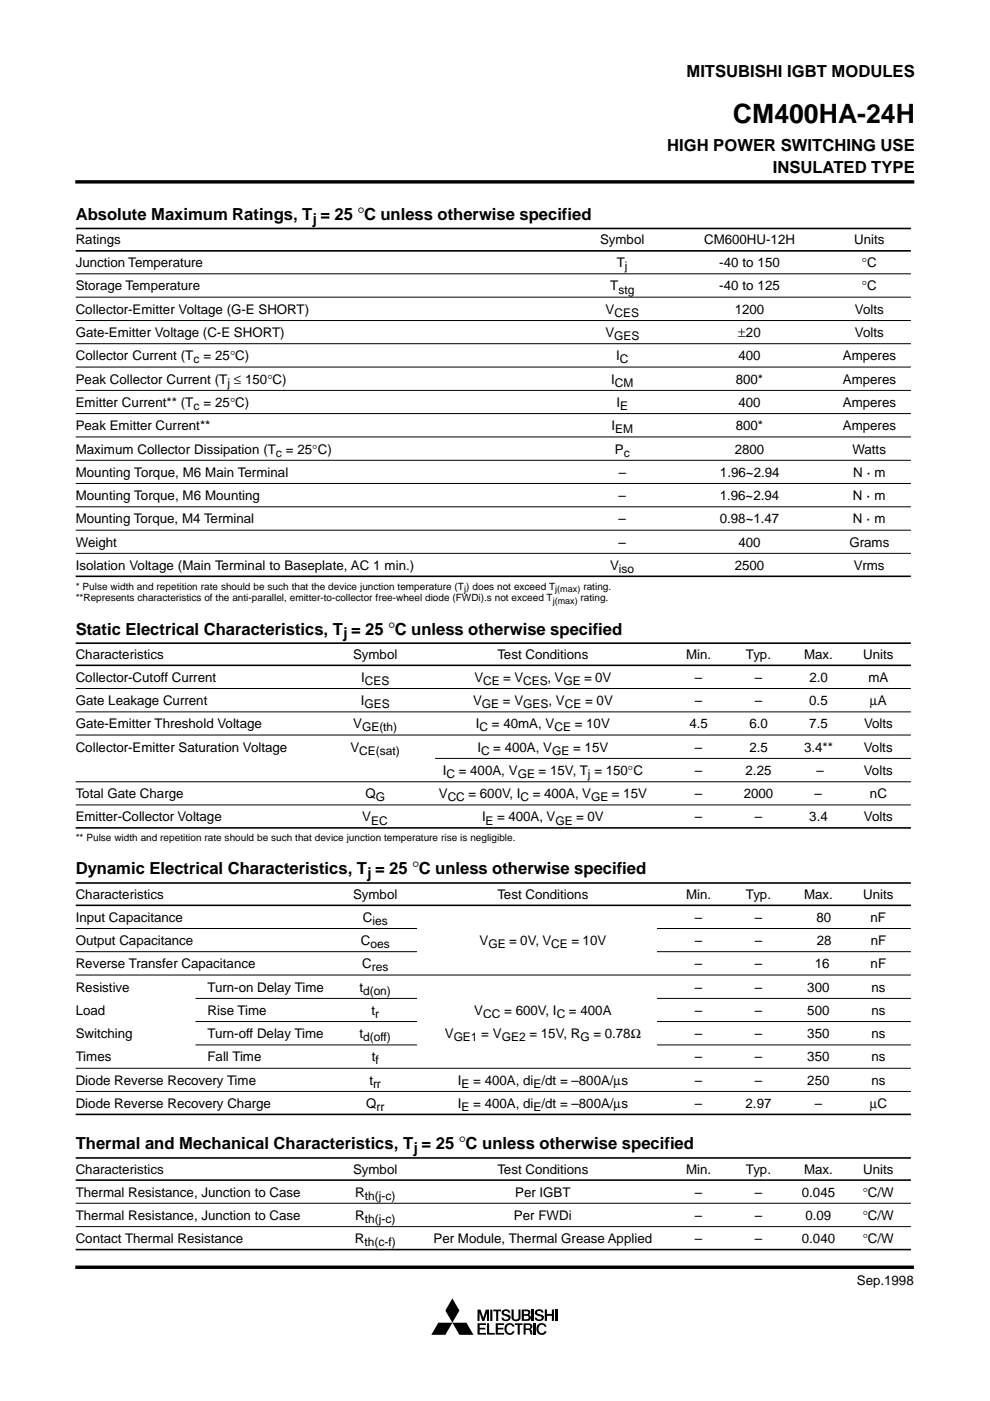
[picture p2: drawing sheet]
<svg xmlns="http://www.w3.org/2000/svg" width="210mm" height="297mm" viewBox="0 0 210 297" stroke-linecap="round" stroke-linejoin="round" font-family="sans-serif">
<defs><g id="words">
<text font-size="5.6" x="155.4" y="26.1">CM400HA-24H</text>
<g font-size="3.9">
<text x="75.8" y="46.6">°C unless otherwise specified</text>
<text x="82.3" y="134.5">°C unless otherwise specified</text>
<text x="87.4" y="185.4">°C unless otherwise specified</text>
<text x="97.3" y="243.7">°C unless otherwise specified</text>
</g>
<g font-size="3.5">
<text x="145.5" y="16.2">MITSUBISHI IGBT MODULES</text>
<text x="141.4" y="32.1">HIGH POWER SWITCHING USE</text>
<text x="163.8" y="36.7">INSULATED TYPE</text>
<text x="16.1" y="46.6">Absolute Maximum Ratings, T</text>
<text x="16.1" y="134.5">Static Electrical Characteristics, T</text>
<text x="16.1" y="185.4">Dynamic Electrical Characteristics, T</text>
<text x="16.1" y="243.7">Thermal and Mechanical Characteristics, T</text>
</g>
<g font-size="3.2">
<text x="66.2" y="47.5">j = 25</text>
<text x="72.7" y="135.4">j = 25</text>
<text x="77.8" y="186.2">j = 25</text>
<text x="87.6" y="244.5">j = 25</text>
</g>
<g font-size="2.8">
<text x="16.1" y="51.8">Ratings</text>
<text x="127.2" y="51.8">Symbol</text>
<text x="149.3" y="51.8">CM600HU-12H</text>
<text x="181.1" y="51.8">Units</text>
<text x="16.1" y="56.7">Junction Temperature</text>
<text x="130.8" y="56.7">T</text>
<text x="152.5" y="56.7">-40 to 150</text>
<text x="182.8" y="56.7">°C</text>
<text x="16.1" y="61.6">Storage Temperature</text>
<text x="129.4" y="61.6">T</text>
<text x="152.5" y="61.6">-40 to 125</text>
<text x="182.8" y="61.6">°C</text>
<text x="16.1" y="66.5">Collector-Emitter Voltage (G-E SHORT)</text>
<text x="16.1" y="71.5">Gate-Emitter Voltage (C-E SHORT)</text>
<text x="128.4" y="71.5">V</text>
<text x="128.4" y="66.5">VCES</text>
<text x="155.8" y="66.5">1200</text>
<text x="156.5" y="71.5">±20</text>
<text x="181.3" y="66.5">Volts</text>
<text x="181.3" y="71.5">Volts</text>
<text x="16.1" y="76.4">Collector Current (T</text>
<text x="130.6" y="76.4">I</text>
<text x="156.6" y="76.4">400</text>
<text x="178.7" y="76.4">Amperes</text>
<text x="16.1" y="81.3">Peak Collector Current (Tj ≤ 150°C)</text>
<text x="129.6" y="81.3">ICM</text>
<text x="156" y="81.3">800*</text>
<text x="178.7" y="81.3">Amperes</text>
<text x="16.1" y="86.3">Emitter Current** (T</text>
<text x="130.7" y="86.3">I</text>
<text x="156.6" y="86.3">400</text>
<text x="178.7" y="86.3">Amperes</text>
<text x="16.1" y="91.2">Peak Emitter Current**</text>
<text x="129.6" y="91.2">I</text>
<text x="156" y="91.2">800*</text>
<text x="178.7" y="91.2">Amperes</text>
<text x="16.1" y="96.2">Maximum Collector Dissipation (Tc = 25°C)</text>
<text x="16.1" y="101.1">Mounting Torque, M6 Main Terminal</text>
<text x="130.4" y="96.2">Pc</text>
<text x="131.2" y="101.1">–</text>
<text x="152.6" y="101.1">1.96~2.94</text>
<text x="155.8" y="96.2">2800</text>
<text x="180.8" y="96.2">Watts</text>
<text x="180.9" y="101.1">N · m</text>
<text x="16.1" y="106">Mounting Torque, M6 Mounting</text>
<text x="131.1" y="106">–</text>
<text x="152.6" y="106">1.96~2.94</text>
<text x="180.8" y="106">N · m</text>
<text x="16.1" y="111">Mounting Torque, M4 Terminal</text>
<text x="131.1" y="111">–</text>
<text x="152.6" y="111">0.98~1.47</text>
<text x="180.8" y="111">N · m</text>
<text x="16.1" y="115.9">Weight</text>
<text x="131.2" y="115.9">–</text>
<text x="156.6" y="115.9">400</text>
<text x="180.1" y="115.9">Grams</text>
<text x="16.1" y="120.8">Isolation Voltage (Main Terminal to Baseplate, AC 1 min.)</text>
<text x="129.4" y="120.8">V</text>
<text x="155.8" y="120.8">2500</text>
<text x="181.1" y="120.8">Vrms</text>
<text x="16.1" y="139.8">Characteristics</text>
<text x="74.8" y="139.8">Symbol</text>
<text x="105.5" y="139.8">Test Conditions</text>
<text x="145.5" y="139.8">Min.</text>
<text x="158.2" y="139.8">Typ.</text>
<text x="170.5" y="139.8">Max.</text>
<text x="183" y="139.8">Units</text>
<text x="16.1" y="144.5">Collector-Cutoff Current</text>
<text x="16.1" y="149.5">Gate Leakage Current</text>
<text x="76.5" y="149.5">IGES</text>
<text x="76.5" y="144.5">I</text>
<text x="100.3" y="149.5">VGE = VGES, VCE = 0V</text>
<text x="100.6" y="144.5">V</text>
<text x="147.3" y="149.5">–</text>
<text x="147.3" y="144.5">–</text>
<text x="160" y="149.5">–</text>
<text x="160" y="144.5">–</text>
<text x="171.6" y="149.5">0.5</text>
<text x="171.6" y="144.5">2.0</text>
<text x="184.1" y="144.5">mA</text>
<text x="184.5" y="149.5">µA</text>
<text x="16.1" y="154.4">Gate-Emitter Threshold Voltage</text>
<text x="74.8" y="154.4">V</text>
<text x="100.9" y="154.4">I</text>
<text x="146.2" y="154.4">4.5</text>
<text x="158.9" y="154.4">6.0</text>
<text x="171.6" y="154.4">7.5</text>
<text x="183.2" y="154.4">Volts</text>
<text x="16.1" y="159.4">Collector-Emitter Saturation Voltage</text>
<text x="74.3" y="159.4">V</text>
<text x="101.2" y="159.4">I</text>
<text x="147.3" y="159.4">–</text>
<text x="158.9" y="159.4">2.5</text>
<text x="170.5" y="159.4">3.4**</text>
<text x="183.2" y="159.4">Volts</text>
<text x="93.9" y="164.3">IC = 400A, VGE = 15V, Tj = 150°C</text>
<text x="147.3" y="164.3">–</text>
<text x="158.1" y="164.3">2.25</text>
<text x="173.1" y="164.3">–</text>
<text x="183.2" y="164.3">Volts</text>
<text x="16.1" y="169.3">Total Gate Charge</text>
<text x="77.5" y="169.3">Q</text>
<text x="93.1" y="169.3">V</text>
<text x="147.3" y="169.3">–</text>
<text x="157.7" y="169.3">2000</text>
<text x="172.7" y="169.3">–</text>
<text x="184.5" y="169.3">nC</text>
<text x="16.1" y="174.2">Emitter-Collector Voltage</text>
<text x="76.8" y="174.2">V</text>
<text x="102.2" y="174.2">I</text>
<text x="147.3" y="174.2">–</text>
<text x="160" y="174.2">–</text>
<text x="171.6" y="174.2">3.4</text>
<text x="183.2" y="174.2">Volts</text>
<text x="16.1" y="190.6">Characteristics</text>
<text x="74.8" y="190.6">Symbol</text>
<text x="105.5" y="190.6">Test Conditions</text>
<text x="145.5" y="190.6">Min.</text>
<text x="158.2" y="190.6">Typ.</text>
<text x="170.5" y="190.6">Max.</text>
<text x="183" y="190.6">Units</text>
<text x="16.1" y="195.4">Input Capacitance</text>
<text x="76.9" y="195.4">C</text>
<text x="147.3" y="195.4">–</text>
<text x="160" y="195.4">–</text>
<text x="173.1" y="195.4">80</text>
<text x="184.6" y="195.4">nF</text>
<text x="16.1" y="200.4">Output Capacitance</text>
<text x="76.5" y="200.4">Coes</text>
<text x="101.7" y="200.4">VGE = 0V, VCE = 10V</text>
<text x="147.3" y="200.4">–</text>
<text x="160" y="200.4">–</text>
<text x="173.2" y="200.4">28</text>
<text x="184.6" y="200.4">nF</text>
<text x="16.1" y="205.3">Reverse Transfer Capacitance</text>
<text x="76.8" y="205.3">C</text>
<text x="147.3" y="205.3">–</text>
<text x="160" y="205.3">–</text>
<text x="172.7" y="205.3">16</text>
<text x="184.6" y="205.3">nF</text>
<text x="16.1" y="210.2">Resistive</text>
<text x="16.1" y="215.2">Load</text>
<text x="44" y="215.2">Rise Time</text>
<text x="44" y="210.2">Turn-on Delay Time</text>
<text x="76.2" y="210.2">td(on)</text>
<text x="78.7" y="215.2">t</text>
<text x="100.5" y="215.2">V</text>
<text x="147.3" y="210.2">–</text>
<text x="147.3" y="215.2">–</text>
<text x="160" y="210.2">–</text>
<text x="160" y="215.2">–</text>
<text x="171.2" y="210.2">300</text>
<text x="171.2" y="215.2">500</text>
<text x="184.7" y="215.2">ns</text>
<text x="184.7" y="210.2">ns</text>
<text x="16.1" y="220.1">Switching</text>
<text x="44" y="220.1">Turn-off Delay Time</text>
<text x="76.2" y="220.1">t</text>
<text x="94.3" y="220.1">V</text>
<text x="147.3" y="220.1">–</text>
<text x="160" y="220.1">–</text>
<text x="171.2" y="220.1">350</text>
<text x="184.7" y="220.1">ns</text>
<text x="16.1" y="225.1">Times</text>
<text x="44" y="225.1">Fall Time</text>
<text x="78.8" y="225.1">tf</text>
<text x="147.3" y="225.1">–</text>
<text x="160" y="225.1">–</text>
<text x="171.2" y="225.1">350</text>
<text x="184.7" y="225.1">ns</text>
<text x="16.1" y="230">Diode Reverse Recovery Time</text>
<text x="78.3" y="230">t</text>
<text x="97.1" y="230">I</text>
<text x="147.3" y="230">–</text>
<text x="160" y="230">–</text>
<text x="171.2" y="230">250</text>
<text x="184.7" y="230">ns</text>
<text x="16.1" y="234.9">Diode Reverse Recovery Charge</text>
<text x="77.6" y="234.9">Q</text>
<text x="97.1" y="234.9">I</text>
<text x="147.3" y="234.9">–</text>
<text x="158.1" y="234.9">2.97</text>
<text x="172.7" y="234.9">–</text>
<text x="184.4" y="234.9">µC</text>
<text x="16.1" y="248.9">Characteristics</text>
<text x="74.8" y="248.9">Symbol</text>
<text x="105.5" y="248.9">Test Conditions</text>
<text x="145.5" y="248.9">Min.</text>
<text x="158.2" y="248.9">Typ.</text>
<text x="170.5" y="248.9">Max.</text>
<text x="183" y="248.9">Units</text>
<text x="16.1" y="253.7">Thermal Resistance, Junction to Case</text>
<text x="75.3" y="253.7">R</text>
<text x="109.2" y="253.7">Per IGBT</text>
<text x="147.3" y="253.7">–</text>
<text x="160" y="253.7">–</text>
<text x="170" y="253.7">0.045</text>
<text x="182.9" y="253.7">°C/W</text>
<text x="16.1" y="258.6">Thermal Resistance, Junction to Case</text>
<text x="16.1" y="263.6">Contact Thermal Resistance</text>
<text x="75.2" y="263.6">Rth(c-f)</text>
<text x="75.3" y="258.6">R</text>
<text x="91.9" y="263.6">Per Module, Thermal Grease Applied</text>
<text x="109" y="258.6">Per FWDi</text>
<text x="147.3" y="263.6">–</text>
<text x="147.3" y="258.6">–</text>
<text x="160" y="263.6">–</text>
<text x="160" y="258.6">–</text>
<text x="170" y="263.6">0.040</text>
<text x="170.8" y="258.6">0.09</text>
<text x="182.9" y="258.6">°C/W</text>
<text x="182.9" y="263.6">°C/W</text>
<text x="181.7" y="272.5">Sep.1998</text>
</g>
<g font-size="2.5">
<text x="132.5" y="57.3">j</text>
<text x="131.1" y="62.2">stg</text>
<text x="41" y="77.1">c = 25°C)</text>
<text x="130.2" y="72.1">GES</text>
<text x="131.4" y="77.1">C</text>
<text x="41" y="86.9">c = 25°C)</text>
<text x="131.5" y="86.9">E</text>
<text x="130.4" y="91.9">EM</text>
<text x="131.2" y="121.5">iso</text>
<text x="77.4" y="145.2">CES</text>
<text x="102.5" y="145.2">CE = VCES, VGE = 0V</text>
<text x="76.8" y="155.1">GE(th)</text>
<text x="101.7" y="155.1">C = 40mA, VCE = 10V</text>
<text x="76.2" y="160">CE(sat)</text>
<text x="102" y="160">C = 400A, VGE = 15V</text>
<text x="79.7" y="169.9">G</text>
<text x="94.9" y="169.9">CC = 600V, IC = 400A, VGE = 15V</text>
<text x="78.7" y="174.9">EC</text>
<text x="103" y="174.9">E = 400A, VGE = 0V</text>
<text x="79" y="196.1">ies</text>
<text x="78.8" y="206">res</text>
<text x="79.5" y="215.8">r</text>
<text x="102.5" y="215.8">CC = 600V, IC = 400A</text>
<text x="77" y="220.8">d(off)</text>
<text x="96.2" y="220.8">GE1 = VGE2 = 15V, RG = 0.78Ω</text>
<text x="79.1" y="230.6">rr</text>
<text x="97.9" y="230.6">E = 400A, diE/dt = –800A/µs</text>
<text x="79.8" y="235.6">rr</text>
<text x="97.9" y="235.6">E = 400A, diE/dt = –800A/µs</text>
<text x="77.4" y="254.4">th(j-c)</text>
<text x="77.4" y="259.3">th(j-c)</text>
</g>
<g font-size="2.1">
<text x="16.1" y="125">* Pulse width and repetition rate should be such that the device junction temperature (T</text>
<text x="16.1" y="127.5">**Represents characteristics of the anti-parallel, emitter-to-collector free-wheel diode (FWDi).s not exceed Tj(max) rating.</text>
<text x="16.1" y="178.3">** Pulse width and repetition rate should be such that device junction temperature rise is negligible.</text>
</g>
<text font-size="1.9" x="98.4" y="125.5">j) does not exceed Tj(max) rating.</text>
</g></defs>
<path d="M16 38.6h177.9M16 268.7h177.8" fill="none" stroke="#000" stroke-width=".72" stroke-linecap="butt"/>
<path d="M95.9 275.3l1.5 2.5-1.5 2.6h3l1.5 2.6h-3l-1.5-2.6-1.5 2.6h-2.9l1.4-2.6h3l-1.5-2.5zM101.3 277.7h.6l.6 1.7 .5-1.7h.7v2.4h-.4l-.1-1.8-.5 1.8h-.4l-.6-1.8v1.8h-.4zM104.6 277.7h1.6v.3h-.6v2.1h-.4v-2.1h-.6zM106.5 277.9a.98 .98 0 0 1 1-.3 .98 .98 0 0 1 .7 .7 .45 .45 0 0 1-.7-.3l-.6 .1v.3l.2 .2a.97 .97 0 0 1 1.1 .9 1.03 1.03 0 0 1-1 .6 1.03 1.03 0 0 1-.9-.7 .5 .5 0 0 1 .7 .3 .48 .48 0 0 0 .5 0 .48 .48 0 0 0 .3-.4l-.4-.2a.87 .87 0 0 1-.9-1.2zM108.4 277.6h.5v1.9l.5 .3 .5-.4v-1.8h.5v2a1.04 1.04 0 0 1-1.1 .5 1.04 1.04 0 0 1-.9-.7zM110.6 277.6h1.2a.59 .59 0 0 1 .6 .5 .59 .59 0 0 1-.2 .6 .68 .68 0 0 1 .4 .8 .68 .68 0 0 1-.7 .6h-1.3zM113.5 277.9a.97 .97 0 0 1 1-.3 .97 .97 0 0 1 .7 .7 .55 .55 0 0 1-.7-.3h-.5l-.1 .2a.64 .64 0 0 0 .8 .5 .74 .74 0 0 1 .6 .9 .74 .74 0 0 1-1 .5 .83 .83 0 0 1-.9-.7h.4a.57 .57 0 0 0 .5 .4 .57 .57 0 0 0 .6-.4l-.4-.3a.83 .83 0 0 1-.9-.3 .83 .83 0 0 1-.1-.9zM115.5 277.6h.5v1h1v-1h.5v2.5h-.5v-1.1h-1v1.1h-.5z" fill="#000"/>
<path d="M113 277.6v2.5" fill="none" stroke="#000" stroke-width=".44"/>
<path d="M104.2 277.7v2.4M117.9 277.6v2.5" fill="none" stroke="#000" stroke-width=".45"/>
<g fill="#fff">
<path d="M111.1 278h.8l.1 .5-.2 .1h-.7z"/>
<path d="M111.1 279h.7l.3 .3a.68 .68 0 0 1-1 .4z"/>
</g>
<path d="M101.3 280.6h1.7v.3h-1.3v.6h1.2v.4h-1.2v.7h1.3v.4h-1.7zM103.3 280.6h.4v2h1.2v.4h-1.6zM105.1 280.6h1.8v.3h-1.4v.6h1.2v.4h-1.2v.7h1.4v.4h-1.8zM107.2 281a1.09 1.09 0 0 1 1-.5 1.09 1.09 0 0 1 .9 .8h-.4a.66 .66 0 0 0-.9-.4 .66 .66 0 0 0-.4 .8 .69 .69 0 0 0 .3 .9 .69 .69 0 0 0 .9-.4l.5 .1a1.16 1.16 0 0 1-1.6 .6 1.16 1.16 0 0 1-.5-1.7zM109.2 280.6h1.6v.3h-.6v2.1h-.4v-2.1h-.6zM111 280.6h1.2a.64 .64 0 0 1 .7 .5 .64 .64 0 0 1-.4 .7 1.24 1.24 0 0 1 .4 1.2h-.4l-.3-1h-.8v1h-.4zM114 280.9a1.08 1.08 0 0 1 1.9 .4h-.5a.67 .67 0 0 0-.8-.4 .67 .67 0 0 0-.4 .8 .67 .67 0 0 0 .3 .9 .67 .67 0 0 0 .9-.4h.5a1.12 1.12 0 0 1-1.5 .7 1.12 1.12 0 0 1-.6-1.4z" fill="#000"/>
<path d="M113.3 280.6v2.4" fill="none" stroke="#000" stroke-width=".43"/>
<path d="M111.4 280.9h.8a.36 .36 0 0 1 .2 .4 .36 .36 0 0 1-.3 .4h-.7z" fill="#fff"/>
<path d="M16.1 48.4h177M16.1 53.2h177M16.1 122.2h177M16.1 136.4h177M16.1 141.1h177M16.1 175.5h177M16.1 187.2h177M16.1 192h177M16.1 236.3h177M16.1 245.5h177M16.1 250.2h177M16.1 264.9h177" fill="none" stroke="#000" stroke-width=".34"/>
<g fill="none" stroke="#000" stroke-width=".21">
<path d="M16.1 58.1h177M16.1 63h177M16.1 68h177M16.1 72.9h177M16.1 77.8h177M16.1 82.8h177M16.1 87.7h177M16.1 92.6h177M16.1 97.6h177M16.1 102.5h177M16.1 107.5h177M16.1 112.4h177"/>
<path d="M16.1 117.3h177M16.1 146h177M16.1 150.9h177M16.1 155.8h177M16.1 165.7h177M16.1 170.7h177M92.3 160.8h100.8M16.1 196.9h177M16.1 201.8h177M16.1 206.7h177M41.5 211.7h151.6M41.5 216.6h151.6"/>
<path d="M16.1 226.5h177M16.1 231.4h177M41.5 221.5h151.6M16.1 255.1h177M16.1 260.1h177"/>
</g>
<g fill="#fff">
<path d="M88.4 196.3h50.8v1.1h-50.8z" fill-rule="evenodd"/>
<path d="M88.4 201.3h50.8v1.1h-50.8z" fill-rule="evenodd"/>
<path d="M88.4 221.1h50.8v1.1h-50.8z" fill-rule="evenodd"/>
<path d="M88.4 216h50.8v1.2h-50.8z" fill-rule="evenodd"/>
<path d="M88.4 210.9h50.8v1.2h-50.8z" fill-rule="evenodd"/>
</g>
<use href="#words"/>
</svg>
